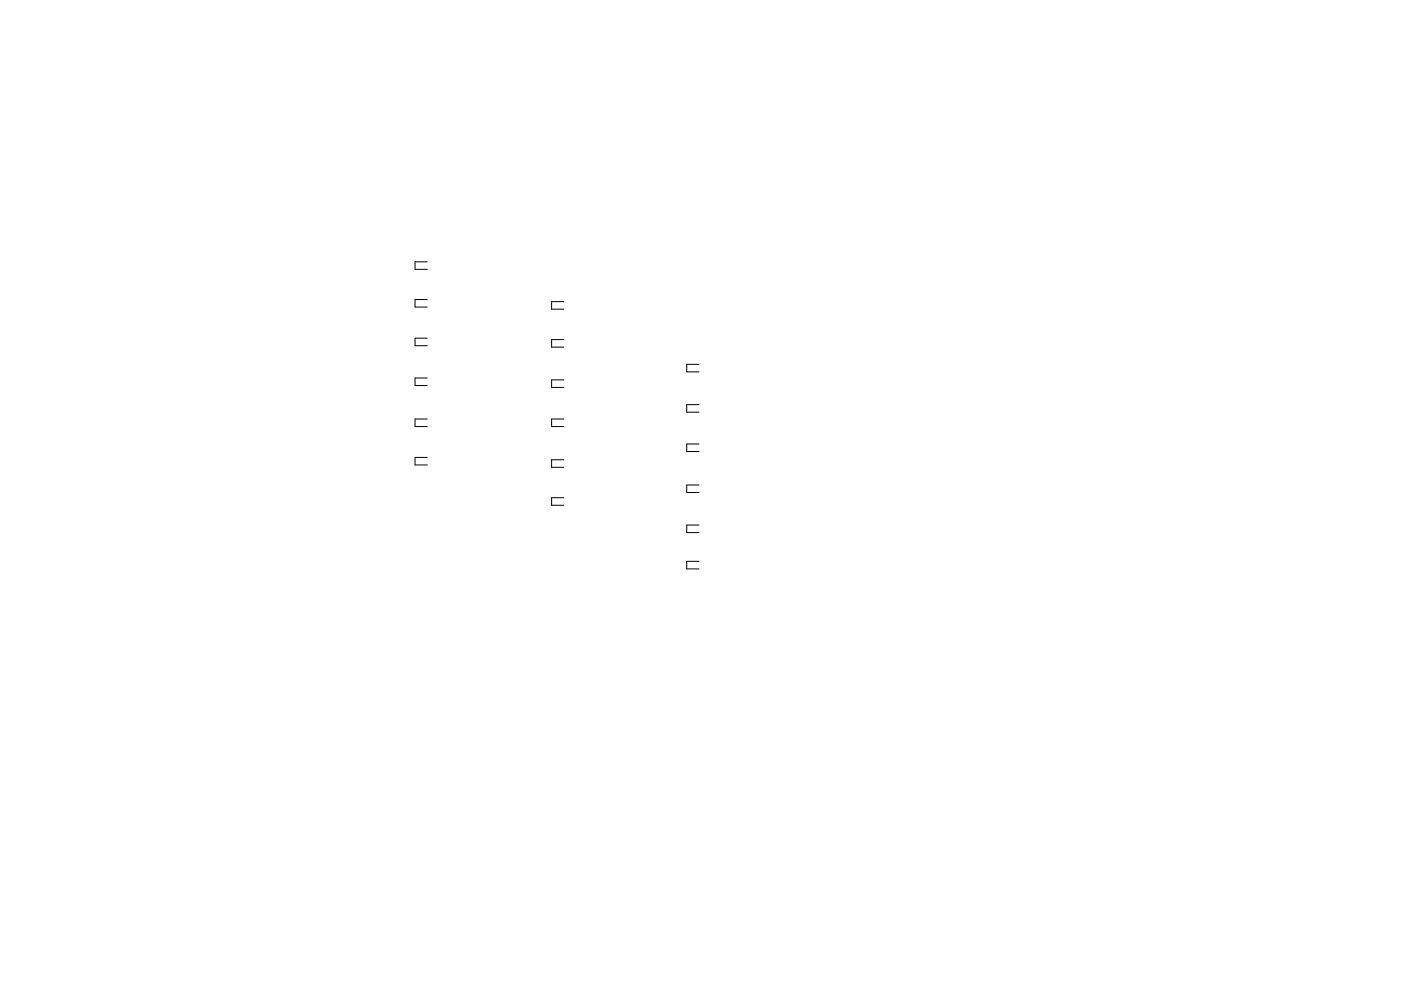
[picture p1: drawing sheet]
<svg xmlns="http://www.w3.org/2000/svg" width="297mm" height="210mm" viewBox="0 0 297 210" stroke-linecap="round" stroke-linejoin="round" font-family="sans-serif">
<g fill="none" stroke="#000" stroke-width=".21">
<path d="M90.6 55.5h-2.6v1.6h2.6M90.6 63.5h-2.6v1.6h2.6M90.6 71.7h-2.6v1.6h2.6M119.5 64h-2.6v1.6h2.6M119.5 72h-2.6v1.6h2.6M148.2 77.3h-2.6v1.6h2.6M90.6 80.2h-2.6v1.6h2.6M90.6 88.9h-2.6v1.6h2.6M90.6 97h-2.6v1.6h2.6M119.5 80.6h-2.6v1.6h2.6M119.5 88.9h-2.6v1.6h2.6M119.5 97.5h-2.6v1.6h2.6"/>
<path d="M148.2 85.8h-2.6v1.6h2.6M148.2 94.2h-2.6v1.6h2.6M119.5 105.6h-2.6v1.6h2.6M148.2 102.9h-2.6v1.6h2.6M148.2 111.4h-2.6v1.6h2.6M148.2 119.1h-2.6v1.6h2.6"/>
</g>
</svg>
